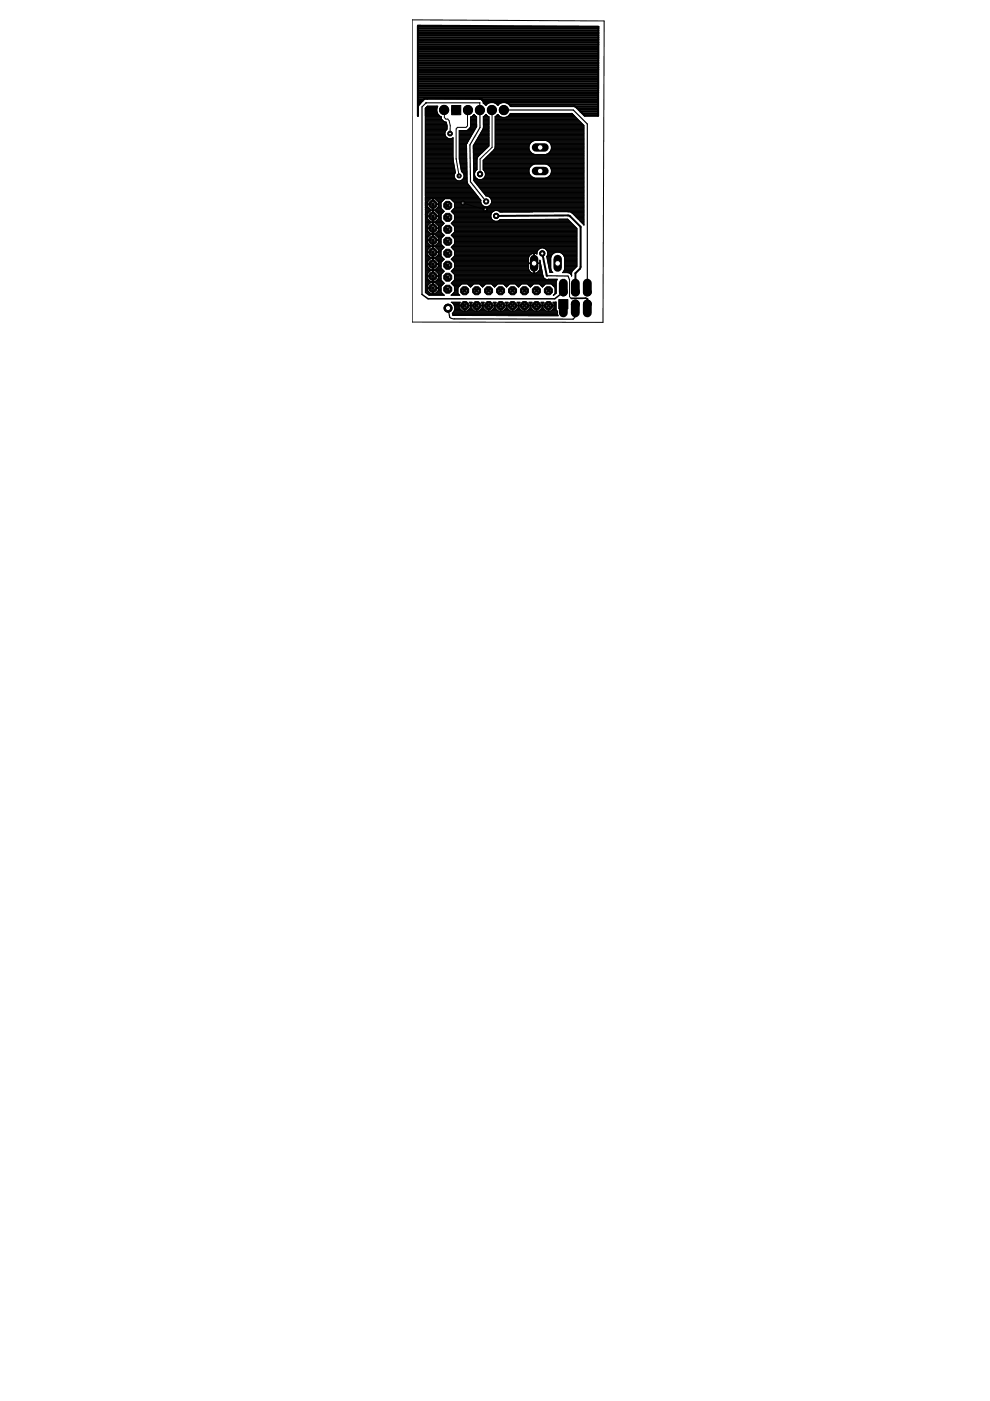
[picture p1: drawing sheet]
<svg xmlns="http://www.w3.org/2000/svg" width="210mm" height="297mm" viewBox="0 0 210 297" stroke-linecap="round" stroke-linejoin="round" font-family="sans-serif">
<g fill="none" stroke="#000" stroke-width=".42">
<path d="M88.6 19.9h38.2M88.6 19.5h38.2M88.6 19.2h38.2M88.6 18.8h38.2M88.6 18.4h38.2M88.6 18.1h38.2M88.6 17.7h38.2M88.6 17.3h38.2M88.6 16.9h38.2M88.6 16.6h38.2M88.6 16.2h38.2M88.6 15.8h38.2"/>
<path d="M88.6 15.4h38.2M88.6 15h38.2M88.6 14.7h38.3M88.6 14.3h38.3M88.6 13.9h38.3M88.6 13.5h38.3M88.6 13.2h38.3M88.6 12.8h38.3M88.6 12.4h38.3M88.6 12.1h38.3M88.6 11.7h38.3M88.6 11.3h38.3"/>
<path d="M88.6 10.9h38.3M88.6 10.6h38.3M88.6 10.2h38.3M88.6 9.8h38.3M88.6 9.4h38.3M88.6 9.1h38.3M88.6 8.7h38.3M88.6 8.3h38.3M88.6 7.9h38.3M88.6 7.6h38.3M88.6 7.2h38.3M88.6 6.8h38.3"/>
<path d="M88.6 6.4h38.3M88.6 6.1h38.3M88.6 5.7h38.3M126.9 5.7l-38.3-.3v19.2M126.9 5.7l-.1 18.9h-2.8l-2-2-.3-.1h-13.4a1.65 1.65 0 0 0-2.7-.3 1.63 1.63 0 0 0-2.6 0 .87 .87 0 0 1-.6-.9l-.3-.3M88.6 24.6h.1M88.6 24.4h.1M88.6 24h.1M88.6 23.7h.1M88.6 23.3h.1M88.6 22.9h.1M88.6 22.5h.1"/>
<path d="M88.6 22.2h.2M88.6 21.8h.6M88.6 21.4h.9M88.6 21h1.3M88.6 20.7h38.2M88.6 20.3h38.2M88.6 22.8v.1M88.8 22.2h.1M88.8 22.2l-.2 .3M89 21.9v.1M89.5 21.4l-.7 .8M90.3 23l.4-.4h1.9a1.53 1.53 0 0 0 .4 2h-2.7z"/>
<path d="M90.3 24h2.3M90.3 23.7h2.2M90.3 23.3h2.2M90.3 24.4h2.6M90.4 22.9h2.1M100.4 24.6h.2zM101.9 21h-11.3a.85 .85 0 0 0-1.1 .4M101.9 21h.1M101.9 21h.2M102.1 21h24.7M102.5 21.4h24.3M102.6 21.7h.1"/>
<path d="M102.6 21.8h1M102.9 24.6l.1-.2 .2 .2zM103 22.2h.1M105 21.8h1.2M105.5 22.2h.1M105.5 24.4l.2 .2h-.3zM107.5 21.8h19.3M108 22.2h18.8M108.1 24.4h13.4M108.3 24.2h12.9l.4 .4h-13.6zM121.9 22.5h4.9M122.3 22.9h4.5"/>
<path d="M122.7 23.3h4.1M123.1 23.7h3.7M123.5 24h3.3M123.8 24.4h3M105.2 45.8l15.2-.1 .5 .2 2.2 2.2v8.5l-.2 .4-.9 .9v4M115 53.7l1 4.8M124.5 63.4v1.1"/>
</g>
<path d="M121.1 63.3l3.1-.1 .3 .2" fill="none" stroke="#000" stroke-width=".36"/>
<path d="M94 23.3h.1M96.7 23.3h.1M106.8 23.3h14.8l2.9 3v35.6M103 42.7l-3.2-4.2-.2-7.8 2.2-3.7-.1-5.2h-11.4l-.8 .9v39.7M116 58.5h4.4l.4 .8M122 64.5l.1 1.7a1.36 1.36 0 0 1-.6 1.5l-25.4-.1-.7-.3-.4-2" fill="none" stroke="#000" stroke-width=".25"/>
<g fill="none" stroke="#000" stroke-width=".21">
<path d="M90.2 25.2h3.4M90.2 23l.4-.5h2.2l-.2 .5v.6M90.2 25.8h4M90.2 25.9h4.4l.2 1.5-.5 .7v.4M90.2 29.2h4.6M90.2 27.7h4.3M90.2 23v39l.8 .6h3.2l-.7-.7v-1.2M90.2 29.3h4.9M90.2 29.1h4.5M90.2 29h4.4M90.2 28.9h4.3M90.2 28.7h4.2"/>
<path d="M90.2 28.6h4.2M90.2 28.5h4.1M90.2 28.4h4.1M90.2 28.3h4.1M90.2 28.2h4.1M90.2 28h4.2M90.2 27.9h4.2M90.2 27.8h4.2M90.2 27.6h4.4M90.2 27.5h4.5M90.2 27.3h4.6M90.2 27.2h4.6"/>
<path d="M90.2 27.1h4.6M90.2 27h4.6M90.2 26.9h4.6M90.2 26.8h4.6M90.2 26.6h4.6M90.2 26.5h4.6M90.2 26.4h4.5M90.2 26.3h4.5M90.2 26.2h4.5M90.2 26h4.5M90.2 25.7h3.8M90.2 25.6h3.7"/>
<path d="M90.2 25.4h3.6M90.2 25.3h3.5M90.2 25.1h3.4M90.2 25h3.4M90.2 24.8h3.4M90.2 24.7h3.4M90.2 24.6h3.1M90.2 24.5h3M90.2 24.4h2.8M90.2 24.3h2.7M90.2 24.2h2.6M90.2 24h2.6"/>
<path d="M90.2 23.9h2.5M90.2 23.8h2.5M90.2 23.7h2.4M90.2 23.6h2.4M90.2 23.4h2.4M90.2 23.3h2.4M90.2 23.2h2.4M90.2 23.1h2.4M90.2 23h2.4M90.2 38.3h8.8M90.2 33.8h5.9M90.2 36h6.2"/>
<path d="M90.2 38.1h6.5M90.2 32.8h5.9M90.2 37.7h6.2M90.2 34.8h6M90.2 40h9.8M90.2 39.9h9.7M90.2 39.8h9.6M90.2 39.6h9.5M90.2 39.5h9.4M90.2 39.4h9.3M90.2 39.3h9.2M90.2 39.2h9.1"/>
<path d="M90.2 39h9M90.2 38.9h8.9M90.2 38.8h8.9M90.2 38.7h8.8M90.2 38.6h8.8M90.2 38.4h8.8M90.2 38.2h6.6M90.2 38h6.3M90.2 37.8h6.3M90.2 37.6h6.2M90.2 37.5h6.1M90.2 37.4h6.1"/>
<path d="M90.2 37.3h6.1M90.2 37.1h6.1M90.2 37h6.1M90.2 36.9h6.2M90.2 36.8h6.2M90.2 36.7h6.3M90.2 36.6h6.3M90.2 36.4h6.3M90.2 36.3h6.3M90.2 36.2h6.3M90.2 36.1h6.3M90.2 35.8h6.2"/>
<path d="M90.2 35.7h6.2M90.2 35.6h6.2M90.2 35.5h6.2M90.2 35.4h6.1M90.2 35.2h6.1M90.2 35.1h6.1M90.2 35h6.1M90.2 34.9h6M90.2 34.7h6M90.2 34.5h6M90.2 34.4h6M90.2 34.3h5.9"/>
<path d="M90.2 34.2h5.9M90.2 34.1h5.9M90.2 34h5.9M90.2 33.7h5.8M90.2 33.6h5.8M90.2 33.5h5.9M90.2 33.4h5.9M90.2 33.3h5.9M90.2 33.1h5.9M90.2 33h5.9M90.2 32.9h5.9M90.2 32.7h5.9"/>
<path d="M90.2 32.5h5.9M90.2 32.4h5.9M90.2 32.3h5.9M90.2 32.2h5.9M90.2 32.1h5.9M90.2 31.9h5.9M90.2 31.8h5.9M90.2 31.7h5.9M90.2 31.6h5.9M90.2 31.5h5.9M90.2 31.3h5.9M90.2 31.2h5.9"/>
<path d="M90.2 31.1h5.9M90.2 31h5.9M90.2 30.9h5.9M90.2 30.8h5.9M90.2 30.6h5.9M90.2 30.5h5.9M90.2 30.4h5.9M90.2 30.3h5.9M90.2 30.2h5.9M90.2 30.1h5.9M90.2 29.9h5.9M90.2 29.8h5.9"/>
<path d="M90.2 29.7h5.9M90.2 29.6h5.9M90.2 29.5h5.9M90.3 22.8h2.4M90.4 22.7h2.3M90.5 22.6h2.3M92.6 23.6l.2 .6M92.8 24.2l.5 .4M93.3 24.6l.3 .1M93.6 24.7a1.05 1.05 0 0 0 .6 1.1M94 23.3l.2 .1v1.5l.3 .4h.5l.2 .3 .3 1-.1 1.7M94.2 25.8l.2 .1"/>
<path d="M94.3 28.5l.5 .7M94.4 25.9h.1M94.8 29.2l.4 .2 .8-.2M95.8 29.3h.3M96 29.2h.1M96 33.5h.1M96.1 29.2a21.8 21.8 0 0 0 .5 7.4l-.3 .5v.4M96.3 37.5l.5 .7 .3 .1M96.7 33.7l.6 3.6M96.7 33.7h.1M97.4 29.2h2.3M97.4 32.8h1.6"/>
<path d="M97.4 33.6h1.6M97.4 33.5h1.6M97.4 33.4h1.6M97.4 33.3h1.6M97.4 33.1h1.6M97.4 33h1.6M97.4 32.9h1.6M97.4 32.7h1.6M97.4 32.5h1.6M97.4 32.4h1.6M97.4 32.3h1.5M97.4 32.2h1.5"/>
<path d="M97.4 32.1h1.5M97.4 31.9h1.5M97.4 31.8h1.5M97.4 31.7h1.5M97.4 31.6h1.5M97.4 31.5h1.5M97.4 31.3h1.5M97.4 31.2h1.5M97.4 31.1h1.5M97.4 31h1.5M97.4 30.9h1.5M97.4 30.8h1.5"/>
<path d="M97.4 30.6h1.5M97.4 30.5h1.5M97.4 30.4h1.6M97.4 30.3h1.7M97.4 30.2h1.7M97.4 30.1h1.8M97.4 29.9h1.9M97.4 29.8h1.9M97.4 29.7h2M97.4 29.6h2.1M97.4 29.5h2.1M97.4 29.3h2.2"/>
<path d="M97.4 29.1h2.4M97.4 29h2.4M97.4 28.9h2.5M97.4 28.7h2.5M97.4 28.6h2.6M97.4 28.5h2.7M97.4 28.4h2.8M97.4 28.3h2.8M97.4 28.2h2.9M97.4 28h3M97.4 27.9h3M97.4 27.8h3.1"/>
<path d="M97.4 33.7v.1M97.4 33.8l.5 2.6M97.4 33.7h1.6M97.4 33.8h1.6M97.4 34h1.6M97.5 34.1h1.5M97.5 34.2h1.5M97.5 34.3h1.5M97.5 34.4h1.5M97.5 34.7h1.5M97.5 34.5h1.5M97.6 34.8h1.4"/>
<path d="M97.6 34.9h1.4M97.6 35h1.4M97.6 35.1h1.4M97.6 35.2h1.4M97.7 35.4h1.3M97.7 35.5h1.3M97.7 35.6h1.3M97.7 35.7h1.3M97.7 35.8h1.3M97.8 36h1.2M97.8 36.1h1.2M97.8 36.2h1.2"/>
<path d="M97.8 36.3h1.2M97.9 38.2h1.1M97.9 36.4l.5 .7v.4M97.9 36.4h1.1M98 38.1h1M98.1 36.6h.9M98.1 38h.9M98.2 36.7h.8M98.2 37.8h.8M98.3 36.8h.7M98.3 37.7h.7M98.3 36.9h.7"/>
<path d="M98.3 37.6h.7M98.4 37h.6M98.4 37.5l-.5 .7-.3 .1M98.4 37.5h.6M98.4 37.4h.6M98.4 37.3h.6M98.4 37.1h.6M98.9 27.7l.8-.6 .1-2.3 .7-.5 .5 .4 .1 2.1-2.2 3.7M98.9 30.5l.1 8.2M99 38.7l.1 .1M99.1 38.8v.1M99.1 38.9h.1"/>
<path d="M99.1 38.9l.1 .1M99.1 27.6h1.5M99.2 23.3l-.1 3.4-.3 .3h-1.8l-.3 .3v6.4M99.2 39l2.7 3.5M99.3 27.5h1.4M99.4 27.3h1.4M99.5 27.2h1.3M99.6 27.1h1.3M99.7 27h1.3M99.8 26.9h1.2M99.8 25.2h1.2M99.8 25.8h1.2"/>
<path d="M99.8 25.9h1.2M99.8 26.8h1.3M99.8 26.6h1.3M99.8 26.5h1.3M99.8 26.4h1.2M99.8 26.3h1.2M99.8 26.2h1.2M99.8 26h1.2M99.8 25.7h1.2M99.8 25.6h1.2M99.8 25.4h1.2M99.8 25.3h1.2"/>
<path d="M99.8 25.1h1.2M99.8 25h1.2M99.8 24.8h1.2M99.9 24.7h1.1M100.1 24.6h.7M100.3 24.5h.4M100.3 30.9l.2 7.4 2.6 3.3a1.12 1.12 0 0 1 1.1 .9M100.3 31h3.3M100.4 32.3h1.9M100.4 32.2h2M100.4 32.1h2.1M100.4 31.9h2.3"/>
<path d="M100.4 31.8h2.4M100.4 31.7h2.5M100.4 31.6h2.6M100.4 31.5h2.7M100.4 31.3h2.9M100.4 31.2h3M100.4 31.1h3.1M100.4 30.9h3.3M100.4 32.8h1.4M100.4 33.6h.7M100.4 33.5h.8M100.4 33.4h.8"/>
<path d="M100.4 33.3h.9M100.4 33.1h1.1M100.4 33h1.2M100.4 32.9h1.3M100.4 32.7h1.5M100.4 32.5h1.6M100.4 32.4h1.8M100.4 24.4h.2M100.4 33.8h.7M100.4 34.8h.7M100.4 34.7h.7M100.4 34.5h.7"/>
<path d="M100.4 34.4h.7M100.4 34.3h.7M100.4 34.2h.7M100.4 34.1h.7M100.4 34h.7M100.4 33.7h.7M100.4 36h.7M100.4 36.1h.6M100.4 35.8h.7M100.4 35.7h.7M100.4 35.6h.7M100.4 35.5h.7"/>
<path d="M100.4 35.4h.7M100.4 35.2h.7M100.4 35.1h.7M100.4 35h.7M100.4 34.9h.7M100.4 37.4h.3M100.4 37.3h.3M100.4 37.1h.2M100.4 37h.2M100.4 36.9h.2M100.4 36.8h.2M100.4 36.7h.2"/>
<path d="M100.4 36.6h.3M100.4 36.4h.3M100.4 36.3h.4M100.4 36.2h.5M100.4 30.8h3.3M100.5 38.1h23.3M100.5 37.7h.5M100.5 38.2h23.3M100.5 38h.8M100.5 37.8h.6M100.5 37.6h.4M100.5 37.5h.3"/>
<path d="M100.5 38.3h23.3M100.5 30.6h3.2M100.6 27.7h-3.2v6M100.6 30.5h3.1M100.6 38.4h23.2M100.6 37.1l.5 .8 .5 .2M100.6 30.4h3.1M100.7 38.6h23.1M100.7 30.3h3M100.8 38.7h23M100.8 30.2h2.9M100.8 30.1h2.9"/>
<path d="M100.9 38.8h22.9M100.9 29.9h2.8M100.9 38.9h22.9M101 29.8h2.7M101 39h22.8M101 29.7h2.7M101.1 36l-.3 .3-.2 .8M101.1 29.6h2.6M101.1 33.8v2.2M101.1 33.6h.1M101.1 33.7v.1M101.1 39.2h22.7"/>
<path d="M101.2 29.5h2.5M101.2 33.3l-.1 .4M101.2 33.3v.1M101.2 39.3h22.6M101.3 29.3h2.4M101.3 29.2h2.4M101.3 33.3h-.1M101.3 39.4h22.5M101.4 29.1h2.3M101.4 33.2h.1M101.4 33.2l-.1 .1M101.4 39.5h22.4"/>
<path d="M101.5 29h2.2M101.5 39.6h22.3M101.5 28.9h2.2M101.6 39.8h22.2M101.6 28.7h2.1M101.7 28.6h2M101.7 39.9h22.1M101.7 28.5h2M101.8 40h22M101.8 28.4h1.9M101.9 28.3h1.8M101.9 28.2h1.8"/>
<path d="M102 28h1.7M102.1 27.9h1.6M102.2 27.8h1.5M102.2 27.7h1.5M102.3 38h21.5M102.3 27.6h1.4M102.3 27.5l-2 3.4M102.4 27.5h1.3M102.4 27.3l-.1 .2M102.4 27.3h1.3M102.4 36h9.8M102.4 34.8h21.4"/>
<path d="M102.4 35.8h9.8M102.4 35.7h9.9M102.4 35.6h9.9M102.4 35.5h10M102.4 35.4h10M102.4 35.2h10.2M102.4 35.1h10.3M102.4 35h10.4M102.4 34.9h10.7M102.4 34.7h21.4M102.4 34.5h21.4M102.4 34.4h21.4"/>
<path d="M102.4 34.3h21.4M102.4 34.2h21.4M102.4 34.1h21.4M102.5 25.2h1.2M102.5 27.2v.1M102.5 25.8h1.2M102.5 25.9h1.2M102.5 27.3h-.1M102.5 37.8h21.3M102.5 27.2h1.2M102.5 26.4h1.2M102.5 26.3h1.2"/>
<path d="M102.5 26.2h1.2M102.5 26h1.2M102.5 25.7h1.2M102.5 25.6h1.2M102.5 25.4h1.2M102.5 25.3h1.2M102.5 25.1h1.2M102.5 25h1.2M102.5 24.8h1.2M102.5 24.7h1.2M102.5 34h21.3M102.5 27.1h1.2"/>
<path d="M102.5 27h1.2M102.5 26.9h1.2M102.5 26.8h1.2M102.5 26.6h1.2M102.5 26.5h1.2M102.5 36.1h9.7M102.6 37.7h21.2M102.6 33.8h21.2M102.6 36.2h9.6M102.7 24.6h.7M102.7 37.6h10.4M102.7 33.7h21.1"/>
<path d="M102.7 36.3l.2 .9M102.7 36.3h9.5M102.8 37.5h10M102.8 24.5h.5M102.8 36.4h9.4M102.8 37.4h9.9M102.8 36.6h9.4M102.8 33.6h21M102.9 37.3h9.7M102.9 36.7h9.3M102.9 24.4h.3M102.9 37.2l-.2 .4-.7 .5"/>
<path d="M102.9 37.1h9.5M102.9 37h9.5M102.9 36.9h9.4M102.9 36.8h9.4M103 33.5h20.8M103 24.3h.1M103 24.3l-.5 .4v2.5M103 24.3l.7 .4M103.1 33.4h20.7M103.2 33.3h20.6M103.3 33.1h20.5M103.5 33h20.3"/>
<path d="M103.6 32.9h20.2M103.7 24.7v6.3l-2.3 2.2M103.7 32.8h20.1M103.8 32.7h9.4M103.9 32.5h9M104.1 32.4h8.6M104.2 32.3h8.4M104.3 23.3v7.9l-2.5 2.5v3.2M104.3 32.2h8.2M104.4 32.1h8M104.5 31.9h7.8M104.7 31.8h7.6"/>
<path d="M104.7 31.8l-2.3 2.2v2l.3 .3M104.7 31.8h.1M104.8 31.7h7.4M104.9 31.6h.1M104.9 31.6l-.2 .2M104.9 31.6h7.3M104.9 31.5h7.3M105 25.2h17.4M105 25.8h18M105 25.9h18.1M105 29.2h18.8M105 27.7h18.8"/>
<path d="M105 31.4l-.1 .2M105 31.4h.1M105 31.1h.1M105 31.3h7.2M105 31.2h7.2M105 31.1h7.2M105 31h7.2M105 30.9h7.2M105 30.8h7.2M105 30.6h7.3M105 30.5h7.4M105 30.4h7.4"/>
<path d="M105 30.3h7.5M105 30.2h7.6M105 30.1h7.8M105 29.9h8M105 29.8h8.3M105 29.7h18.8M105 29.6h18.8M105 29.5h18.8M105 29.3h18.8M105 29.1h18.8M105 29h18.8M105 28.9h18.8"/>
<path d="M105 28.7h18.8M105 28.6h18.8M105 28.5h18.8M105 28.4h18.8M105 28.3h18.8M105 28.2h18.8M105 28h18.8M105 27.9h18.8M105 27.8h18.8M105 27.6h18.8M105 27.5h18.8M105 27.3h18.8"/>
<path d="M105 27.2h18.8M105 27.1h18.8M105 27h18.8M105 26.9h18.8M105 26.8h18.8M105 26.6h18.8M105 26.5h18.7M105 26.4h18.6M105 26.3h18.5M105 26.2h18.4M105 26h18.3M105 25.7h17.9"/>
<path d="M105 25.6h17.8M105 25.4h17.7M105 25.3h17.6M105 25.1h17.3M105 25h17.2M105 24.8h1.4M105 24.7h1.2M105.2 24.6h.7M105.3 24.5h.5M105.4 24.4h.3M105.5 24.3l-.5 .4v6.7M105.5 24.3a1.55 1.55 0 0 0 2.7-.3h13.1l2.5 2.6"/>
<path d="M105.5 24.3h.1M107.2 24.8h14.9M107.5 24.7h14.5M107.7 24.6h14.2M107.8 24.5h13.9M108 24.4h13.6M108.1 24.3h13.4M108.2 24.2h13.2M112.2 36v.6M112.2 36.6l.2 .5 .4 .4M112.4 32.1l.4 .4 .5 .2M112.8 35l-.4 .4-.2 .6"/>
<path d="M112.8 37.5l.5 .2M113.3 34.8l-.5 .2M115.7 34.8l.6 .2M115.8 29.8h8M115.9 32.7h7.9M116 37.6h7.8M116 34.9h7.8M116.1 29.9h7.7M116.2 32.5h7.6M116.3 37.5l-.6 .2M116.3 35l.4 .4 .2 .6M116.3 37.5h7.5"/>
<path d="M116.3 35h7.5M116.3 30.1h7.5M116.4 32.4h7.4M116.4 37.4h7.4M116.4 35.1h7.4M116.4 30.2h7.4M116.5 32.3h7.3M116.5 37.3h7.3M116.5 35.2h7.3M116.6 30.3h7.2M116.6 32.2h7.2M116.6 35.4h7.2"/>
<path d="M116.6 37.1h7.2M116.7 30.4h7.1M116.7 30.4a1.54 1.54 0 0 1-1 2.3M116.7 30.4l-1-.6h-2.4a1.5 1.5 0 0 0-.9 2.3M116.7 37h7.1M116.7 35.5h7.1M116.7 32.1h7.1M116.7 30.5h7.1M116.8 35.6h7M116.8 31.9h7M116.8 36.9h7M116.8 30.6h7"/>
<path d="M116.8 31.8h7M116.8 36.8h7M116.8 35.7h7M116.8 30.8h7M116.9 36.7h6.9M116.9 35.8h6.9M116.9 31.7h6.9M116.9 30.9h6.9M116.9 36h6.9M116.9 36v.6M116.9 36.6l-.2 .5-.4 .4M116.9 36.6h6.9"/>
<path d="M116.9 36.4h6.9M116.9 36.3h6.9M116.9 36.2h6.9M116.9 36.1h6.9M116.9 31.6h6.9M116.9 31.5h6.9M116.9 31.3h6.9M116.9 31.2h6.9M116.9 31.1h6.9M116.9 31h6.9M123.8 26.6v21M90.2 57.8h.6"/>
<path d="M90.2 53.7h.4M90.2 55.9h3.3M90.2 57.9h.5M90.2 59.1h.5M90.2 45.9h3.3M90.2 45.8h3.3M90.2 44.7h3.9M90.2 51h3.3M90.2 50.8h3.3M90.2 49.8h3.9M90.2 54.9h3.9M90.2 59.7h3.7"/>
<path d="M90.2 57.3h3.8M90.2 54.6h3.7M90.2 49.6h3.7M90.2 44.5h3.6M90.2 43.2h3.3M90.2 59.9h1.1M90.2 59.8h3.8M90.2 59.6h1M90.2 59.5h.9M90.2 59.4h.8M90.2 59.2h.6M90.2 59h.4"/>
<path d="M90.2 58.9h.4M90.2 58.8h.4M90.2 58.7h.4M90.2 58.5h1.5M90.2 58.4h.4M90.2 58.3h.4M90.2 58.2h.4M90.2 58.1h.4M90.2 57.7h.8M90.2 57.6h.9M90.2 57.5h1M90.2 57.2h3.7"/>
<path d="M90.2 57.1h1M90.2 57h.9M90.2 56.9h.8M90.2 56.8h.7M90.2 56.6h.6M90.2 56.5h.5M90.2 56.4h.4M90.2 56.3h.4M90.2 56.2h.4M90.2 56h1.5M90.2 55.8h.4M90.2 55.7h.4"/>
<path d="M90.2 55.6h.4M90.2 55.5h.5M90.2 55.4h.6M90.2 55.2h.7M90.2 55.1h.8M90.2 55h.9M90.2 54.8h3.8M90.2 54.5h1M90.2 54.4h.9M90.2 54.3h.8M90.2 54.2h.6M90.2 54h.5"/>
<path d="M90.2 53.9h.4M90.2 53.8h.4M90.2 53.6h.4M90.2 53.4h1.5M90.2 53.3h.4M90.2 53.2h.4M90.2 53.1h.4M90.2 53h.4M90.2 52.9h.5M90.2 52.7h.6M90.2 52.6h.8M90.2 52.5h.9"/>
<path d="M90.2 52.4h1M90.2 52.3h3.8M90.2 52.2h3.7M90.2 52h1M90.2 51.9h.9M90.2 51.8h.8M90.2 51.7h.7M90.2 51.6h.6M90.2 51.4h.5M90.2 51.3h.4M90.2 51.2h.4M90.2 51.1h.4"/>
<path d="M90.2 50.7h.4M90.2 50.6h.4M90.2 50.5h.4M90.2 50.4h.5M90.2 50.2h.6M90.2 50.1h.7M90.2 50h.8M90.2 49.9h.9M90.2 49.7h3.8M90.2 49.4h1M90.2 49.3h.9M90.2 49.2h.8"/>
<path d="M90.2 49.1h.6M90.2 49h.5M90.2 48.9h.4M90.2 48.7h.4M90.2 48.6h.4M90.2 48.5h.4M90.2 48.4h1.5M90.2 48.3h.4M90.2 48.1h.4M90.2 48h.4M90.2 47.9h.4M90.2 47.8h.5"/>
<path d="M90.2 47.7h.7M90.2 47.5h.8M90.2 47.4h.9M90.2 47.3h1M90.2 47.2h3.8M90.2 47.1h3.7M90.2 46.9h1M90.2 46.8h.9M90.2 46.7h.8M90.2 46.6h.7M90.2 46.5h.6M90.2 46.4h.5"/>
<path d="M90.2 46.2h.4M90.2 46.1h.4M90.2 46h.4M90.2 45.7h.4M90.2 45.5h.4M90.2 45.4h.4M90.2 45.3h.5M90.2 45.2h.6M90.2 45.1h.7M90.2 44.9h.8M90.2 44.8h1M90.2 44.6h3.8"/>
<path d="M90.2 44.3h1M90.2 44.2h.9M90.2 44.1h.8M90.2 44h.6M90.2 43.9h.5M90.2 43.8h.4M90.2 43.6h.4M90.2 43.5h.4M90.2 43.4h.4M90.2 43.3h1.5M90.2 43.1h.4M90.2 42.9h.4"/>
<path d="M90.2 42.8h.4M90.2 42.7h.5M90.2 42.6h.7M90.2 42.5h.8M90.2 42.3h.9M90.2 42.2h1M90.2 42.1h11.5M90.2 42h11.4M90.2 41.9h11.3M90.2 41.8h11.2M90.2 41.6h11.1M90.2 41.5h11"/>
<path d="M90.2 41.4h10.9M90.2 41.3h10.8M90.2 41.2h10.7M90.2 41h10.6M90.2 40.9h10.5M90.2 40.8h10.4M90.2 40.7h10.3M90.2 40.6h10.3M90.2 40.4h10.2M90.2 40.3h10.1M90.2 40.2h10M90.2 40.1h9.9"/>
<path d="M90.6 48.9l.7 .7M90.6 42.8l.7-.7h.4v2.4M90.6 59l.7 .7M90.6 47.9l.7-.7h.4v2.4M90.6 53l.7-.7h.4v2.3M90.6 47.9v.4h2.4v-.4l-.7-.7h-.4v2.4M90.6 48.9v-.4h2.4v.4M90.6 53v.4h2.4v-.4M90.6 58.1v.4h2.4v-.4M90.6 59v-.4h2.4v.4M90.6 42.8v.4M90.6 51v.4"/>
<path d="M91.3 44.5l-.7-.7v-.4h2.4v.4l-.7 .7M91.3 54.6l-.7-.6v-.5h2.4v.5l-.7 .6M91.3 44.7l-.7 .7v.4M91.3 49.8l-.7 .6v.4M91.3 54.8l-.7 .7v.4M91.3 57.4l-.7 .7M91.7 44.7v2.3h-.4l-.7-.7v-.4M91.7 57.8h.2M91.7 53.7h.2M91.7 57.9h.2M91.7 59.1h.2M91.7 54.8v2.4h-.4l-.7-.7v-.4h2.4v.4l-.7 .7h-.4v-2.4"/>
<path d="M91.7 49.8v2.3h-.4l-.7-.7M91.7 57.4v2.3M91.7 59.9h.2M91.7 59.6h.2M91.7 59.5h.2M91.7 59.4h.2M91.7 59.2h.2M91.7 59h.2M91.7 58.9h.2M91.7 58.8h.2M91.7 58.7h.2M91.7 58.4h.2"/>
<path d="M91.7 58.3h.2M91.7 58.2h.2M91.7 58.1h.2M91.7 57.7h.2M91.7 57.6h.2M91.7 57.5h.2M91.7 57.1h.2M91.7 57h.2M91.7 56.9h.2M91.7 56.8h.2M91.7 56.6h.2M91.7 56.5h.2"/>
<path d="M91.7 56.4h.2M91.7 56.3h.2M91.7 56.2h.2M91.7 55.8h.2M91.7 55.7h.2M91.7 55.6h.2M91.7 55.5h.2M91.7 55.4h.2M91.7 55.2h.2M91.7 55.1h.2M91.7 55h.2M91.7 54.5h.2"/>
<path d="M91.7 54.4h.2M91.7 54.3h.2M91.7 54.2h.2M91.7 54h.2M91.7 53.9h.2M91.7 53.8h.2M91.7 53.6h.2M91.7 53.3h.2M91.7 53.2h.2M91.7 53.1h.2M91.7 53h.2M91.7 52.9h.2"/>
<path d="M91.7 52.7h.2M91.7 52.6h.2M91.7 52.5h.2M91.7 52.4h.2M91.7 52h.2M91.7 51.9h.2M91.7 51.8h.2M91.7 51.7h.2M91.7 51.6h.2M91.7 51.4h.2M91.7 51.3h.2M91.7 51.2h.2"/>
<path d="M91.7 51.1h.2M91.7 50.7h.2M91.7 50.6h.2M91.7 50.5h.2M91.7 50.4h.2M91.7 50.2h.2M91.7 50.1h.2M91.7 50h.2M91.7 49.9h.2M91.7 49.4h.2M91.7 49.3h.2M91.7 49.2h.2"/>
<path d="M91.7 49.1h.2M91.7 49h.2M91.7 48.9h.2M91.7 48.7h.2M91.7 48.6h.2M91.7 48.5h.2M91.7 48.3h.2M91.7 48.1h.2M91.7 48h.2M91.7 47.9h.2M91.7 47.8h.2M91.7 47.7h.2"/>
<path d="M91.7 47.5h.2M91.7 47.4h.2M91.7 47.3h.2M91.7 46.9h.2M91.7 46.8h.2M91.7 46.7h.2M91.7 46.6h.2M91.7 46.5h.2M91.7 46.4h.2M91.7 46.2h.2M91.7 46.1h.2M91.7 46h.2"/>
<path d="M91.7 45.7h.2M91.7 45.5h.2M91.7 45.4h.2M91.7 45.3h.2M91.7 45.2h.2M91.7 45.1h.2M91.7 44.9h.2M91.7 44.8h.2M91.7 44.3h.2M91.7 44.2h.2M91.7 44.1h.2M91.7 44h.2"/>
<path d="M91.7 43.9h.2M91.7 43.8h.2M91.7 43.6h.2M91.7 43.5h.2M91.7 43.4h.2M91.7 43.1h.2M91.7 42.9h.2M91.7 42.8h.2M91.7 42.7h.2M91.7 42.6h.2M91.7 42.5h.2M91.7 42.3h.2"/>
<path d="M91.7 42.2h.2M91.9 44.7v2.3h.4l.7-.7v-.4M91.9 49.8v2.3h.4l.7-.7v-.4M91.9 57.4v2.3M91.9 58.5h1.6M91.9 56h1.6M91.9 53.4h1.6M91.9 48.4h1.6M91.9 43.3h1.6M92.3 44.7l.7 .7v.4M92.3 49.8l.7 .6v.4M92.3 54.8l.7 .7v.4"/>
<path d="M92.3 57.4l.7 .7M92.3 59.9h1.8M92.3 57.1h1.5M92.3 52h1.5M92.3 46.9h1.5M92.4 47.3h1.7M92.4 42.2h1.8M92.4 59.6h1.3M92.4 57.5h1.7M92.4 52.4h1.7M92.4 54.5h1.3M92.4 49.4h1.3"/>
<path d="M92.4 44.3h1.3M92.4 49.9h1.8M92.4 44.8h1.8M92.4 57h1.3M92.4 55h1.8M92.4 51.9h1.3M92.5 46.8h1.2M92.5 57.6h1.6M92.5 52.5h1.6M92.5 47.4h1.6M92.5 42.3h1.6M92.5 59.5h1.1"/>
<path d="M92.5 54.4h1.1M92.5 49.3h1.1M92.5 44.2h1.1M92.5 55.1h1.5M92.5 50h1.5M92.5 44.9h1.6M92.6 56.9h1M92.6 51.8h1M92.6 46.7h1M92.6 42.5h1.4M92.6 57.7h1.4M92.6 52.6h1.4"/>
<path d="M92.6 47.5h1.4M92.6 59.4h.9M92.6 54.3h.9M92.6 49.2h.9M92.6 44.1h.9M92.6 45.1h1.3M92.7 56.8h.8M92.7 55.2h1.2M92.7 50.1h1.2M92.7 51.7h.8M92.7 46.6h.8M92.7 52.7h1.2"/>
<path d="M92.7 47.7h1.2M92.7 42.6h1.2M92.7 57.8h1.2M92.7 59.2h.8M92.7 54.2h.8M92.7 49.1h.8M92.8 44h.7M92.8 55.4h1M92.8 50.2h1M92.8 45.2h1M92.8 56.6h.7M92.8 51.6h.7"/>
<path d="M92.8 46.5h.7M92.8 57.9h.9M92.8 52.9h.9M92.8 47.8h1M92.8 42.7h1M92.9 59.1h.6M92.9 54h.6M92.9 49h.6M92.9 43.9h.6M92.9 55.5h.8M92.9 50.4h.8M92.9 45.3h.8"/>
<path d="M92.9 56.5h.6M92.9 51.4h.6M92.9 46.4h.6M92.9 47.9h.7M92.9 42.8h.7M93 53.7h.5M93 43.2v-.4l-.7-.7h-.4v2.4M93 53l-.7-.7h-.4v2.3M93 59l-.7 .7M93 48.9l-.7 .7M93 59h.5M93 58.9h.5"/>
<path d="M93 58.8h.5M93 58.7h.5M93 58.4h.5M93 58.3h.5M93 58.2h.5M93 58.1h.6M93 56.4h.5M93 56.3h.5M93 56.2h.5M93 55.8h.5M93 55.7h.5M93 55.6h.6"/>
<path d="M93 53.9h.5M93 53.8h.5M93 53.6h.5M93 53.3h.5M93 53.2h.5M93 53.1h.5M93 53h.6M93 51.3h.5M93 51.2h.5M93 51.1h.5M93 50.7h.5M93 50.6h.5"/>
<path d="M93 50.5h.6M93 48.9h.5M93 48.7h.5M93 48.6h.5M93 48.5h.5M93 48.3h.5M93 48.1h.5M93 48h.5M93 46.2h.5M93 46.1h.5M93 46h.5M93 45.7h.5"/>
<path d="M93 45.5h.5M93 45.4h.6M93 43.8h.5M93 43.6h.5M93 43.5h.5M93 43.4h.5M93 43.1h.5M93 42.9h.5M93.5 48l.7-.7-.7-.6v-1.2l.7-.7-.7-.7v-1.2l.8-.8h1.2l.9 .8v1.2l-.7 .7 .7 .7v1.2l-.7 .6 .7 .7v1.2M93.5 48v1.2M93.5 49.2l.7 .7-.7 .7v1.2l.7 .6-.7 .7M93.5 53.1v1.2"/>
<path d="M93.5 58.2v1.2M93.5 54.3l.7 .7M93.5 59.4l.7 .6M94.2 55l-.7 .6v1.2l.7 .7-.7 .7M95.6 42.2h6.2M95.7 55l.7 .6v1.2l-.7 .7 .7 .7v1.2M95.7 55h16.3M95.7 49.9h26.6M95.7 44.8h8.8M95.7 57.5h16.6M95.7 52.4h26.6M95.7 47.3h25.5"/>
<path d="M95.7 57.6h16.7M95.7 52.5h26.6M95.7 47.4h25.6M95.7 42.3h6.2M95.8 49.8h26.5M95.8 54.9h16.2M95.8 59.9h22.1M95.8 44.7h9M95.8 55.1h16.2M95.8 50h26.5M95.8 44.9h8.6M95.8 57.3h16.4"/>
<path d="M95.8 52.3h26.5M95.8 47.2h25.3M95.8 47.5h25.7M95.8 42.5h6.1M95.9 57.7h16.6M95.9 52.6h18.8M95.9 59.8h22M95.9 54.8h16.1M95.9 49.7h26.4M95.9 44.6h27.9M95.9 50.1h26.4M95.9 45.1h8.4"/>
<path d="M95.9 55.2h16.1M95.9 57.2h16.2M95.9 52.2h26.4M95.9 47.1h25.1M96 57.8h16.7M96 52.7h18.4M96 47.7h25.6M96 42.6h5.9M96 59.7h21.9M96 54.6h16.1M96 49.6h26.3M96 44.5h27.8"/>
<path d="M96 55.4h16M96 50.2h26.3M96 45.2h8.2M96.1 57.1h16M96.1 52h26.2M96.1 46.9h24.8M96.1 42.7h5.8M96.1 57.9h17M96.1 52.9h18.1M96.1 47.8h25.6M96.1 59.6h21.9M96.1 54.5h16"/>
<path d="M96.1 49.4h26.2M96.1 44.3h27.7M96.1 45.3h8.1M96.2 55.5h15.8M96.2 50.4h26.1M96.2 57h15.9M96.2 51.9h26.1M96.2 46.8h8.6M96.2 53h17.9M96.2 47.9h25.6M96.2 42.8h5.7M96.2 59.5h21.8"/>
<path d="M96.2 58.1h18.8M96.2 54.4h15.9M96.2 49.3h26.1M96.2 44.2h27.6M96.3 55.6h15.7M96.3 50.5h26M96.3 45.4h7.8M96.3 56.9h15.7M96.3 51.8h26M96.3 46.7h8.2M96.3 58.2h18.8M96.3 53.1h17.7"/>
<path d="M96.3 48h25.6M96.3 42.9h5.6M96.4 53.7h17.5M96.4 55.9h18.2M96.4 59.1h19.1M96.4 49.2l-.7 .7 .7 .7v1.2l-.7 .6 .7 .7v1.2M96.4 59.4l-.7 .6M96.4 54.3l-.7 .7M96.4 45.9h7.7M96.4 45.8h7.7M96.4 51h25.9M96.4 50.8h25.9"/>
<path d="M96.4 43.2h5.6M96.4 59.4h21.7M96.4 59.2h19.5M96.4 59h19M96.4 58.9h18.9M96.4 58.8h18.8M96.4 58.7h18.8M96.4 58.5h18.7M96.4 58.4h18.7M96.4 58.3h18.7M96.4 56.8h15.6M96.4 56.6h15.6"/>
<path d="M96.4 56.5h15.6M96.4 56.4h15.6M96.4 56.3h15.6M96.4 56.2h15.6M96.4 56h15.6M96.4 55.8h16.8M96.4 55.7h15.6M96.4 54.3h15.8M96.4 54.2h15.9M96.4 54h16M96.4 53.9h16.2M96.4 53.8h16.4"/>
<path d="M96.4 53.6h17.5M96.4 53.4h17.5M96.4 53.3h17.5M96.4 53.2h17.6M96.4 51.7h25.9M96.4 51.6h25.9M96.4 51.4h25.9M96.4 51.3h25.9M96.4 51.2h25.9M96.4 51.1h25.9M96.4 50.7h25.9M96.4 50.6h25.9"/>
<path d="M96.4 49.2h25.9M96.4 49.1h25.9M96.4 49h25.9M96.4 48.9h25.9M96.4 48.7h25.9M96.4 48.6h25.9M96.4 48.5h25.9M96.4 48.4h25.9M96.4 48.3h25.8M96.4 48.1h25.6M96.4 46.6h8M96.4 46.5h7.9"/>
<path d="M96.4 46.4h7.8M96.4 46.2h7.8M96.4 46.1h7.7M96.4 46h7.7M96.4 45.7h7.7M96.4 45.5h7.7M96.4 44.1h27.4M96.4 44h27.4M96.4 43.9h27.4M96.4 43.8h6.3M96.4 43.6h6M96.4 43.5h5.9"/>
<path d="M96.4 43.4h5.8M96.4 43.3h5.7M96.4 43.1h5.6M98.1 43.1l4.8 1.3M101.9 40.1h21.9M101.9 42.5v.4M101.9 42.9a1.17 1.17 0 0 0 1.2 1 1.17 1.17 0 0 0 1.1-1M102 40.2h21.8M102.1 40.3h21.7M102.2 40.4h21.6M102.3 40.6h21.5M102.4 40.7h21.4"/>
<path d="M102.4 40.8h21.4M102.6 40.9h21.2M102.6 41h21.2M102.7 41.2h21.1M102.8 41.3h21M102.9 44.4h.1M102.9 41.4h20.9M103 41.5h20.8M103.4 41.6h20.4M103.5 43.8h20.3M103.7 41.8h20.1M103.8 43.6h20"/>
<path d="M103.8 41.9h20M103.9 43.5h19.9M104 42h19.8M104 43.4h19.8M104.1 42.1h19.7M104.1 45.6v.4M104.1 46a1.15 1.15 0 0 0 1.8 .7M104.1 43.3h19.7M104.1 43.2h19.7M104.1 42.2h19.7M104.2 43.1h19.6M104.2 42.3h19.6"/>
<path d="M104.2 42.5h19.6M104.2 42.5v.4M104.2 42.9h19.6M104.2 42.8h19.6M104.2 42.7h19.6M104.2 42.6h19.6M104.6 44.8a1.13 1.13 0 0 1 1.4 .2l14.7-.1 .5 .2M104.6 44.8h.1M104.6 44.8l-.5 .8M105.6 44.7h18.2M105.6 46.8h15.1M105.9 46.7v.1"/>
<path d="M105.9 44.8h17.9M105.9 46.7h14.7M106 46.6h14.5M106 44.9h6.9M112 54.8v1h2.5v-.6l.6 3.3M112 55.9v.9a1.19 1.19 0 0 0 1.2 1.2M112.1 54.7l-.1 .1M112.2 54.3l-.1 .4M112.6 53.9l-.4 .4M112.8 53.8l.4-.1v4.3M112.8 53.8l-.2 .1M113.2 58h.1"/>
<path d="M113.2 57.8h.1M113.2 54.9h.1M113.2 57.3h.1M113.2 54.6h.1M113.2 57.7h.1M113.2 57.6h.1M113.2 57.5h.1M113.2 57.2h.1M113.2 57.1h.1M113.2 57h.1M113.2 56.9h.1M113.2 56.8h.1"/>
<path d="M113.2 56.6h.1M113.2 56.5h.1M113.2 56.4h.1M113.2 56.3h.1M113.2 56.2h.1M113.2 56h.1M113.2 55.7h.1M113.2 55.6h.1M113.2 55.5h.1M113.2 55.4h.1M113.2 55.2h.1M113.2 55.1h.1"/>
<path d="M113.2 55h.1M113.2 54.8h.1M113.2 54.5h.1M113.2 54.4h.1M113.2 54.3h.1M113.2 54.2h.1M113.2 54h.1M113.2 53.9h.1M113.2 53.8h.1M113.3 55.8h1.3M113.4 57.9h1.6M113.7 53.8h.2"/>
<path d="M113.8 57.8h1.2M114 57.7h1M114 53.1l-.1 .8-.6-.2v4.3M114 53.1a1.14 1.14 0 0 1 2 0M114.1 57.6h.9M114.2 57.5h.7M114.3 57.4l-.4 .4-.6 .2M114.3 57.3h.6M114.4 57.2h.5M114.4 57.1h.5M114.4 57h.4M114.5 55.9l-.1 1.1-.1 .4"/>
<path d="M114.5 56.9h.3M114.5 56.8h.3M114.5 56.6h.3M114.5 56.5h.2M114.5 56.4h.2M114.5 56.3h.2M114.5 56.2h.2M114.5 56h.1M114.5 55.7h.1M114.5 55.6h.1M114.5 55.5h.1M114.5 55.4h.1"/>
<path d="M114.5 55.2h.1M115.1 58.5l.1 .3M115.2 58.8l.1 .1M115.3 58.9l.1 .1M115.3 52.6h7M115.4 59v.1M115.4 59.1h.1M115.4 59.1l.3 .1M115.6 52.7h6.7M115.7 52.9h6.6M115.7 59.2h.1M115.7 59.2h2.5l-.3 .5"/>
<path d="M115.8 53h6.5M115.9 54.4l.7 3.4h.6l-.4-.8v-2.3M115.9 54.4h1M116 53.1a1.17 1.17 0 0 1-.1 1.3M116 54.5h.8M116 53.1h6.3M116 54.6h.8M116 54.8h.8M116 54.3h.9M116 53.2h6.3M116 54.9h.8M116 55h.8"/>
<path d="M116 54.2h1M116.1 55.1h.7M116.1 53.3h6.2M116.1 55.2h.7M116.1 54h1M116.1 55.4h.7M116.1 53.4h6.2M116.1 53.5h.1M116.1 53.7h1.3M116.1 59.2h2M116.1 53.9h1.1M116.1 53.8h1.2"/>
<path d="M116.1 53.6h1.6M116.1 55.5h.7M116.2 55.6h.6M116.2 55.7h.6M116.2 55.8h.6M116.2 55.9h.6M116.2 56h.6M116.3 56.2h.5M116.3 56.3h.5M116.3 56.4h.5M116.3 56.5h.5M116.4 56.6h.4"/>
<path d="M116.4 56.8h.4M116.4 56.9h.4M116.4 57h.4M116.5 57.1h.3M116.5 57.2h.4M116.5 57.3h.4M116.5 57.5h.4M116.5 57.6h.5M116.6 57.7h.5M117.4 53.7l.5-.2h.6l.6 .2M117.4 53.7l-.4 .4-.2 .6M117.9 59.7v2.5l-.5 .4 .3-.4v-1.2l-.8-.8h-1.2l-.7 .7-.7-.7h-1.1l-.7 .7-.7-.7h-1.2l-.7 .7-.7-.7h-1.1l-.7 .7-.7-.7h-1.2l-.6 .7-.7-.7h-1.2l-.7 .7-.7-.7h-1.1l-.7 .7-.7-.7h-1.2l-.8 .8v1.2l.4 .4h-1.9l.8-.7v-1.2"/>
<path d="M118.5 46.5h1.9M118.8 53.6h3.5M119.1 53.7l.6 1M119.1 53.7h3.2M119.2 53.8h3.1M119.3 53.9h3M119.4 57.7h1.8M119.4 54h2.9M119.5 57.6h1.8M119.5 57.5h1.8M119.5 54.2h2.8M119.6 54.3h2.7"/>
<path d="M119.6 57.3h1.9M119.6 54.4h2.7M119.6 57.2h2M119.7 57.1h2M119.7 54.5h2.6M119.7 54.7v2.3l-.4 .8h1.3M119.7 55.9h2.6M119.7 54.9h2.6M119.7 54.6h2.6M119.7 57h2.1M119.7 56.9h2.2M119.7 56.8h2.3"/>
<path d="M119.7 56.6h2.5M119.7 56.5h2.6M119.7 56.4h2.6M119.7 56.3h2.6M119.7 56.2h2.6M119.7 56h2.6M119.7 55.8h2.6M119.7 55.7h2.6M119.7 55.6h2.6M119.7 55.5h2.6M119.7 55.4h2.6M119.7 55.2h2.6"/>
<path d="M119.7 55.1h2.6M119.7 55h2.6M119.7 54.8h2.6M120.3 57.8h.1M120.4 46.5l-14.4 .1-.1 .1M120.4 46.5l1.9 1.9v8.1a1.88 1.88 0 0 0-1.1 2M120.6 44.9h.1M120.6 57.8h.1M120.6 57.8l.3 .1M120.6 57.8h.6M120.8 59.3v3.6l.3 .4M120.8 44.9h3"/>
<path d="M120.9 57.9l.2 .3M120.9 57.9h.3M121 58.1h.2M121.1 58.1l.1 .4M121.1 58.1h.1M121.1 58.2h.1M121.1 58.3h.1M121.1 45.1h2.7M121.2 58.4h.1M121.2 58.5h.1M121.2 45.1l.1 .1M121.2 45.1h.1"/>
<path d="M121.3 45.2h2.5M121.3 45.2l2.2 2.2M121.3 45.2h.1M121.4 45.3h2.4M121.5 45.4h2.3M121.7 45.5h2.1M121.8 45.7h2M121.9 45.8h1.9M122 45.9h1.8M122.1 46h1.7M122.3 46.1h1.5M122.4 46.2h1.4"/>
<path d="M122.5 46.4h1.3M122.6 46.5h1.2M122.7 46.6h1.1M122.9 46.7h.9M123 46.8h.8M123.1 46.9h.7M123.2 47.1h.6M123.3 47.2h.5M123.4 47.3h.4M123.5 47.4l.3 .2M123.5 47.4h.3M123.7 47.5h.1"/>
<path d="M123.8 47.7h.1M90.2 61h3.3M90.2 62h.8M90.2 61.8h.7M90.2 61.7h.6M90.2 61.6h.5M90.2 61.5h.4M90.2 61.4h.4M90.2 61.3h.4M90.2 61.1h1.5M90.2 60.9h.4M90.2 60.8h.4"/>
<path d="M90.2 60.7h.4M90.2 60.5h.5M90.2 60.4h.6M90.2 60.3h.7M90.2 60.2h.8M90.2 60.1h.9M90.3 62.1h.8M90.4 62.2h.8M90.6 62.3h3.3M90.6 61v-.4l.7-.7h.4v2.4h-.4l-.7-.7v-.4h2.4v.4l-.7 .7h-.4v-2.4h.4l.7 .7v.4M90.7 62.4h3.3M90.9 62.5h3.2"/>
<path d="M91.7 62.2h.2M91.7 62.1h.2M91.7 62h.2M91.7 61.8h.2M91.7 61.7h.2M91.7 61.6h.2M91.7 61.5h.2M91.7 61.4h.2M91.7 61.3h.2M91.7 60.9h.2M91.7 60.8h.2M91.7 60.7h.2"/>
<path d="M91.7 60.5h.2M91.7 60.4h.2M91.7 60.3h.2M91.7 60.2h.2M91.7 60.1h.2M91.9 61.1h1.6M92.3 62.2h1.5M92.4 62.1h1.3M92.4 60.1h1.8M92.5 60.2h1.5M92.6 62h1M92.7 61.8h.8"/>
<path d="M92.7 60.3h1.2M92.8 60.4h1M92.8 61.7h.7M92.9 61.6h.6M92.9 60.5h.8M93 61.5h.5M93 61.4h.5M93 61.3h.5M93 60.9h.5M93 60.8h.5M93 60.7h.6M94.2 60l-.7 .7"/>
<path d="M95.7 60l.7 .7M95.7 62.5h1.7M95.7 60.1h22.2M95.8 60.2h22.1M95.8 62.4h1.5M95.9 64.2h1.6M95.9 66.4h22.3M95.9 62.3h1.3M95.9 60.3h1.9M95.9 66.6h22.3M96 66.7h22.2M96 66.8h22.3"/>
<path d="M96 66.3h22.2M96 64.3h1.4M96 60.4h1.7M96.1 62.2h1M96.1 66.2h22.1M96.1 64.4h1.3M96.2 60.5h1.4M96.2 62.1h.9M96.2 66.1h22M96.2 64.6h1.2M96.2 66.9h.1M96.2 64.7h1.2"/>
<path d="M96.3 66h21.9M96.3 60.7h1.2M96.3 62h.8M96.3 65.8h1.7M96.3 64.8h2.1M96.4 61h.7M96.4 65.7h1.4M96.4 64.9h1M96.4 61.8h.7M96.4 61.7h.7M96.4 61.6h.7M96.4 61.5h.7"/>
<path d="M96.4 61.4h.7M96.4 61.3h.7M96.4 61.1h.7M96.4 60.9h.8M96.4 60.8h.9M96.4 65h1M96.4 65v.6M96.4 65v.1M96.4 65l-.2-.5-.5-.4h1.9l-.2 .2v.4h1v1.3h-.4l-.6-.7M96.4 65.6l-.5 .8 .1 .4 22.3 .2M96.4 65.6h1.3M96.4 65.5h1.2"/>
<path d="M96.4 65.4h1.1M96.4 65.3h1M96.4 65.2h1M97.4 65.3v-.4h2.3v.4M98.4 65.8h.2M98.4 65.7h.2M98.4 65.6h.2M98.4 65.5h.2M98.4 65.4h.2M98.4 65.3h.2M98.4 65.2h.2M98.4 65h.2"/>
<path d="M98.4 64.9h.2M98.6 64.8h2.4M99.1 65.8h1.4M99.2 60.3h1.2M99.2 65.7h1.2M99.3 60.4h.9M99.3 65.6h.9M99.4 60.5h.7M99.5 65.5h.6M99.5 60.7h.5M99.6 65.4h.4M99.6 64.2h.4"/>
<path d="M99.7 60.8h.2M99.7 65.3l-.7 .7h-.4v-1.3h1.1v-.4l-.2-.2h.6l-.2 .2v.4h1.1v1.3h-.4l-.7-.7M99.7 65.3h.2M99.7 65.2h.2M99.7 65h.2M99.7 64.9h.2M99.7 64.7h.2M99.7 64.6h.2M99.7 64.4h.2M99.7 64.3h.2M99.9 65.3v-.4h2.3v.4M101 65.8h.1"/>
<path d="M101 65.7h.1M101 65.6h.1M101 65.5h.1M101 65.4h.1M101 65.3h.1M101 65.2h.1M101 65h.1M101 64.9h.1M101.1 64.8h2.4M101.6 65.8h1.4M101.7 60.3h1.2M101.8 65.7h1.1"/>
<path d="M101.9 60.4h.9M101.9 65.6h.9M102 60.5h.7M102 65.5h.7M102.1 60.7h.5M102.1 65.4h.5M102.1 64.2h.4M102.2 60.8h.2M102.2 65.3l-.6 .7h-.5v-1.3h1.1v-.4l-.2-.2h.7l-.3 .2v.4h1.1v1.3h-.4l-.7-.7M102.2 65.3h.2M102.2 65.2h.2M102.2 65h.2"/>
<path d="M102.2 64.9h.2M102.2 64.7h.2M102.2 64.6h.2M102.2 64.4h.2M102.2 64.3h.2M102.4 65.3v-.4h2.4v.4M103.5 65.8h.2M103.5 65.7h.2M103.5 65.6h.2M103.5 65.5h.2M103.5 65.4h.2M103.5 65.3h.2"/>
<path d="M103.5 65.2h.2M103.5 65h.2M103.5 64.9h.2M103.7 64.8h2.4M104.2 65.8h1.4M104.3 60.3h1.1M104.3 65.7h1.2M104.4 60.4h.9M104.4 65.6h.9M104.5 60.5h.7M104.5 65.5h.7M104.6 60.7h.5"/>
<path d="M104.6 65.4h.5M104.7 64.2h.4M104.8 60.8h.2M104.8 65.3l-.7 .7h-.4v-1.3h1.1v-.4l-.3-.2h.7l-.2 .2v.4h1.1v1.3h-.4l-.7-.7M104.8 65.3h.2M104.8 65.2h.2M104.8 65h.2M104.8 64.9h.2M104.8 64.7h.2M104.8 64.6h.2M104.8 64.4h.2M104.8 64.3h.2"/>
<path d="M105 65.3v-.4h2.3v.4M106.1 65.8h.1M106.1 65.7h.1M106.1 65.6h.1M106.1 65.5h.1M106.1 65.4h.1M106.1 65.3h.1M106.1 65.2h.1M106.1 65h.1M106.1 64.9h.1M106.2 64.8h2.4M106.7 65.8h1.4"/>
<path d="M106.8 60.3h1.2M106.8 65.7h1.2M106.9 60.4h1M107 65.6h.9M107 60.5h.7M107.1 65.5h.7M107.2 60.7h.4M107.2 65.4h.4M107.2 64.2h.4M107.3 60.8h.2M107.3 65.3l-.7 .7h-.4v-1.3h1.1v-.4l-.2-.2h.6l-.2 .2v.4h1.1v1.3h-.4l-.7-.7M107.3 65.3h.2"/>
<path d="M107.3 65.2h.2M107.3 65h.2M107.3 64.9h.2M107.3 64.7h.2M107.3 64.6h.2M107.3 64.4h.2M107.3 64.3h.2M107.5 65.3v-.4h2.4v.4M107.7 66.9h10.6M108.6 65.8h.2M108.6 65.7h.2M108.6 65.6h.2"/>
<path d="M108.6 65.5h.2M108.6 65.4h.2M108.6 65.3h.2M108.6 65.2h.2M108.6 65h.2M108.6 64.9h.2M108.8 64.8h2.3M109.3 65.8h1.3M109.3 60.3h1.2M109.4 65.7h1.1M109.5 60.4h.9M109.5 65.6h.9"/>
<path d="M109.6 60.5h.7M109.6 65.5h.7M109.7 60.7h.5M109.7 65.4h.5M109.7 64.2h.5M109.8 60.8h.2M109.9 65.3l-.7 .7h-.4v-1.3h1.1v-.4l-.3-.2h.7l-.3 .2v.4h1.1v1.3h-.4l-.7-.7M109.9 65.3h.1M109.9 65.2h.1M109.9 65h.1M109.9 64.9h.1M109.9 64.7h.1"/>
<path d="M109.9 64.6h.1M109.9 64.4h.1M109.9 64.3h.1M110 65.3v-.4h2.4v.4M111.1 65.8h.2M111.1 65.7h.2M111.1 65.6h.2M111.1 65.5h.2M111.1 65.4h.2M111.1 65.3h.2M111.1 65.2h.2M111.1 65h.2"/>
<path d="M111.1 64.9h.2M111.3 64.8h2.4M111.8 65.8h1.4M111.9 60.3h1.2M111.9 65.7h1.2M112 60.4h.9M112 65.6h.9M112.1 60.5h.7M112.1 65.5h.7M112.2 60.7h.5M112.3 65.4h.4M112.3 64.2h.4"/>
<path d="M112.4 60.8h.2M112.4 65.3l-.7 .7h-.4v-1.3h1.1v-.4l-.2-.2h.6l-.2 .2v.4h1.1v1.3h-.4l-.7-.7M112.4 65.3h.2M112.4 65.2h.2M112.4 65h.2M112.4 64.9h.2M112.4 64.7h.2M112.4 64.6h.2M112.4 64.4h.2M112.4 64.3h.2M112.6 65.3v-.4h2.3v.4M113.7 65.8h.1"/>
<path d="M113.7 65.7h.1M113.7 65.6h.1M113.7 65.5h.1M113.7 65.4h.1M113.7 65.3h.1M113.7 65.2h.1M113.7 65h.1M113.7 64.9h.1M113.8 64.8h2.4M114.3 65.8h1.4M114.4 60.3h1.2M114.4 65.7h1.2"/>
<path d="M114.5 60.4h1M114.6 65.6h.9M114.7 60.5h.7M114.7 65.5h.7M114.8 60.7h.4M114.8 65.4h.5M114.8 64.2h.4M114.9 60.8h.2M114.9 65.3l-.7 .7h-.4v-1.3h1.1v-.4l-.2-.2h.6l-.2 .2v.4h1.1v1.3h-.4l-.7-.7M114.9 65.3h.2M114.9 65.2h.2M114.9 65h.2"/>
<path d="M114.9 64.9h.2M114.9 64.7h.2M114.9 64.6h.2M114.9 64.4h.2M114.9 64.3h.2M115.1 65.3v-.4h2.4v.4M116.2 65.8h.2M116.2 65.7h.2M116.2 65.6h.2M116.2 65.5h.2M116.2 65.4h.2M116.2 65.3h.2"/>
<path d="M116.2 65.2h.2M116.2 65h.2M116.2 64.9h.2M116.4 64.8h1.5M116.9 65.8h1.2M117 60.3h.9M117 65.7h.9M117.1 60.4h.8M117.1 65.6h.8M117.2 60.5h.7M117.2 65.5h.7M117.3 60.7h.6"/>
<path d="M117.3 65.4h.6M117.4 64.2h.5M117.4 62.5h.1M117.4 60.8h.5M117.5 65.3h.4M117.5 65.2h.4M117.5 65h.4M117.5 64.9h.4M117.5 64.7h.4M117.5 64.6h.4M117.5 64.4h.4M117.5 64.3h.4"/>
<path d="M117.5 62.4h.1M117.6 60.9h.3M117.6 62.3h.2M117.7 61h.2M117.7 62.2h.2M117.7 62.1h.2M117.7 62h.2M117.7 61.8h.2M117.7 61.7h.2M117.7 61.6h.2M117.7 61.5h.2M117.7 61.4h.2"/>
<path d="M117.7 61.3h.2M117.7 61.1h.2M117.8 64.1l.1-.1v1.7l.3 .3v.4M117.9 64.1h-.7l.3 .2v.4h-1.1v1.3h.4l.7-.7M118.2 66.4l.1 .6"/>
</g>
<path d="M90.3 21.8h.1M119.4 61.9l-1.8 1.5h-26.8l-1.3-1" fill="none" stroke="#000" stroke-width=".32"/>
<circle cx="91.8" cy="61.1" r=".92" fill="#000" stroke="#000" stroke-width=".21"/>
<circle cx="91.8" cy="61.1" r=".51" fill="#fff" stroke="#000" stroke-width=".21"/>
<circle cx="91.8" cy="58.5" r=".92" fill="#000" stroke="#000" stroke-width=".21"/>
<circle cx="91.8" cy="58.5" r=".51" fill="#fff" stroke="#000" stroke-width=".21"/>
<circle cx="91.8" cy="56" r=".92" fill="#000" stroke="#000" stroke-width=".21"/>
<circle cx="91.8" cy="56" r=".51" fill="#fff" stroke="#000" stroke-width=".21"/>
<circle cx="91.8" cy="53.5" r=".92" fill="#000" stroke="#000" stroke-width=".21"/>
<circle cx="91.8" cy="53.5" r=".51" fill="#fff" stroke="#000" stroke-width=".21"/>
<circle cx="91.8" cy="50.9" r=".92" fill="#000" stroke="#000" stroke-width=".21"/>
<circle cx="91.8" cy="50.9" r=".51" fill="#fff" stroke="#000" stroke-width=".21"/>
<circle cx="91.8" cy="48.4" r=".92" fill="#000" stroke="#000" stroke-width=".21"/>
<circle cx="91.8" cy="48.4" r=".51" fill="#fff" stroke="#000" stroke-width=".21"/>
<circle cx="91.8" cy="45.8" r=".92" fill="#000" stroke="#000" stroke-width=".21"/>
<circle cx="91.8" cy="45.8" r=".51" fill="#fff" stroke="#000" stroke-width=".21"/>
<circle cx="91.8" cy="43.3" r=".92" fill="#000" stroke="#000" stroke-width=".21"/>
<circle cx="91.8" cy="43.3" r=".51" fill="#fff" stroke="#000" stroke-width=".21"/>
<circle cx="116.3" cy="61.6" r=".92" fill="#000" stroke="#000" stroke-width=".21"/>
<circle cx="116.3" cy="61.6" r=".51" fill="#fff" stroke="#000" stroke-width=".21"/>
<circle cx="113.7" cy="61.6" r=".92" fill="#000" stroke="#000" stroke-width=".21"/>
<circle cx="113.7" cy="61.6" r=".51" fill="#fff" stroke="#000" stroke-width=".21"/>
<circle cx="111.2" cy="61.6" r=".92" fill="#000" stroke="#000" stroke-width=".21"/>
<circle cx="111.2" cy="61.6" r=".51" fill="#fff" stroke="#000" stroke-width=".21"/>
<circle cx="108.7" cy="61.6" r=".92" fill="#000" stroke="#000" stroke-width=".21"/>
<circle cx="108.7" cy="61.6" r=".51" fill="#fff" stroke="#000" stroke-width=".21"/>
<circle cx="106.1" cy="61.6" r=".92" fill="#000" stroke="#000" stroke-width=".21"/>
<circle cx="106.1" cy="61.6" r=".51" fill="#fff" stroke="#000" stroke-width=".21"/>
<circle cx="103.6" cy="61.6" r=".92" fill="#000" stroke="#000" stroke-width=".21"/>
<circle cx="103.6" cy="61.6" r=".51" fill="#fff" stroke="#000" stroke-width=".21"/>
<circle cx="101" cy="61.6" r=".92" fill="#000" stroke="#000" stroke-width=".21"/>
<circle cx="101" cy="61.6" r=".51" fill="#fff" stroke="#000" stroke-width=".21"/>
<circle cx="98.5" cy="61.6" r=".92" fill="#000" stroke="#000" stroke-width=".21"/>
<circle cx="98.5" cy="61.6" r=".51" fill="#fff" stroke="#000" stroke-width=".21"/>
<circle cx="94.9" cy="43.5" r=".92" fill="#000" stroke="#000" stroke-width=".21"/>
<circle cx="94.9" cy="43.5" r=".51" fill="#fff" stroke="#000" stroke-width=".21"/>
<circle cx="94.9" cy="46.1" r=".92" fill="#000" stroke="#000" stroke-width=".21"/>
<circle cx="94.9" cy="46.1" r=".51" fill="#fff" stroke="#000" stroke-width=".21"/>
<circle cx="94.9" cy="48.6" r=".92" fill="#000" stroke="#000" stroke-width=".21"/>
<circle cx="94.9" cy="48.6" r=".51" fill="#fff" stroke="#000" stroke-width=".21"/>
<circle cx="94.9" cy="51.2" r=".92" fill="#000" stroke="#000" stroke-width=".21"/>
<circle cx="94.9" cy="51.2" r=".51" fill="#fff" stroke="#000" stroke-width=".21"/>
<circle cx="94.9" cy="53.7" r=".92" fill="#000" stroke="#000" stroke-width=".21"/>
<circle cx="94.9" cy="53.7" r=".51" fill="#fff" stroke="#000" stroke-width=".21"/>
<circle cx="94.9" cy="56.2" r=".92" fill="#000" stroke="#000" stroke-width=".21"/>
<circle cx="94.9" cy="56.2" r=".51" fill="#fff" stroke="#000" stroke-width=".21"/>
<circle cx="94.9" cy="58.8" r=".92" fill="#000" stroke="#000" stroke-width=".21"/>
<circle cx="94.9" cy="58.8" r=".51" fill="#fff" stroke="#000" stroke-width=".21"/>
<circle cx="94.9" cy="61.3" r=".92" fill="#000" stroke="#000" stroke-width=".21"/>
<circle cx="94.9" cy="61.3" r=".51" fill="#fff" stroke="#000" stroke-width=".21"/>
<path d="M113.6 36.3h1.8" fill="none" stroke="#000" stroke-width="1.8"/>
<circle cx="114.5" cy="36.3" r=".59" fill="#fff" stroke="#000" stroke-width=".21"/>
<path d="M113.6 31.3h1.8" fill="none" stroke="#000" stroke-width="1.8"/>
<circle cx="114.5" cy="31.3" r=".59" fill="#fff" stroke="#000" stroke-width=".21"/>
<path d="M113.2 54.9v1.8" fill="none" stroke="#000" stroke-width="1.8"/>
<circle cx="113.2" cy="55.8" r=".59" fill="#fff" stroke="#000" stroke-width=".21"/>
<path d="M118.2 54.9v1.8" fill="none" stroke="#000" stroke-width="1.8"/>
<circle cx="118.2" cy="55.8" r=".59" fill="#fff" stroke="#000" stroke-width=".21"/>
<circle cx="98.5" cy="64.8" r=".92" fill="#000" stroke="#000" stroke-width=".21"/>
<circle cx="98.5" cy="64.8" r=".51" fill="#fff" stroke="#000" stroke-width=".21"/>
<circle cx="101.1" cy="64.8" r=".92" fill="#000" stroke="#000" stroke-width=".21"/>
<circle cx="101.1" cy="64.8" r=".51" fill="#fff" stroke="#000" stroke-width=".21"/>
<circle cx="103.6" cy="64.8" r=".92" fill="#000" stroke="#000" stroke-width=".21"/>
<circle cx="103.6" cy="64.8" r=".51" fill="#fff" stroke="#000" stroke-width=".21"/>
<circle cx="106.2" cy="64.8" r=".92" fill="#000" stroke="#000" stroke-width=".21"/>
<circle cx="106.2" cy="64.8" r=".51" fill="#fff" stroke="#000" stroke-width=".21"/>
<circle cx="108.7" cy="64.8" r=".92" fill="#000" stroke="#000" stroke-width=".21"/>
<circle cx="108.7" cy="64.8" r=".51" fill="#fff" stroke="#000" stroke-width=".21"/>
<circle cx="111.2" cy="64.8" r=".92" fill="#000" stroke="#000" stroke-width=".21"/>
<circle cx="111.2" cy="64.8" r=".51" fill="#fff" stroke="#000" stroke-width=".21"/>
<circle cx="113.7" cy="64.8" r=".92" fill="#000" stroke="#000" stroke-width=".21"/>
<circle cx="113.7" cy="64.8" r=".51" fill="#fff" stroke="#000" stroke-width=".21"/>
<circle cx="116.3" cy="64.8" r=".92" fill="#000" stroke="#000" stroke-width=".21"/>
<circle cx="116.3" cy="64.8" r=".51" fill="#fff" stroke="#000" stroke-width=".21"/>
<path d="M124.5 60v1.9" fill="none" stroke="#000" stroke-width="1.9"/>
<circle cx="124.5" cy="61.9" r=".55" fill="#fff" stroke="#000" stroke-width=".21"/>
<path d="M124.5 64.5v1.8" fill="none" stroke="#000" stroke-width="1.9"/>
<circle cx="124.5" cy="64.5" r=".55" fill="#fff" stroke="#000" stroke-width=".21"/>
<path d="M122 60v1.9" fill="none" stroke="#000" stroke-width="1.9"/>
<circle cx="122" cy="61.9" r=".55" fill="#fff" stroke="#000" stroke-width=".21"/>
<path d="M122 64.5v1.8" fill="none" stroke="#000" stroke-width="1.9"/>
<circle cx="122" cy="64.5" r=".55" fill="#fff" stroke="#000" stroke-width=".21"/>
<path d="M119.4 60v1.9" fill="none" stroke="#000" stroke-width="1.9"/>
<circle cx="119.4" cy="61.9" r=".55" fill="#fff" stroke="#000" stroke-width=".21"/>
<path d="M119.4 64.5v1.8" fill="none" stroke="#000" stroke-width="1.9"/>
<circle cx="119.4" cy="64.5" r=".55" fill="#fff" stroke="#000" stroke-width=".21"/>
<circle cx="106.8" cy="23.3" r=".93" fill="#000" stroke="#000" stroke-width=".21"/>
<circle cx="106.8" cy="23.3" r=".51" fill="#fff" stroke="#000" stroke-width=".21"/>
<circle cx="104.3" cy="23.3" r=".93" fill="#000" stroke="#000" stroke-width=".21"/>
<circle cx="104.3" cy="23.3" r=".51" fill="#fff" stroke="#000" stroke-width=".21"/>
<circle cx="101.7" cy="23.3" r=".93" fill="#000" stroke="#000" stroke-width=".21"/>
<circle cx="101.7" cy="23.3" r=".51" fill="#fff" stroke="#000" stroke-width=".21"/>
<circle cx="99.2" cy="23.3" r=".93" fill="#000" stroke="#000" stroke-width=".21"/>
<circle cx="99.2" cy="23.3" r=".51" fill="#fff" stroke="#000" stroke-width=".21"/>
<circle cx="96.7" cy="23.3" r=".93" fill="#000" stroke="#000" stroke-width=".21"/>
<circle cx="96.7" cy="23.3" r=".51" fill="#fff" stroke="#000" stroke-width=".21"/>
<circle cx="94.1" cy="23.3" r=".93" fill="#000" stroke="#000" stroke-width=".21"/>
<circle cx="94.1" cy="23.3" r=".51" fill="#fff" stroke="#000" stroke-width=".21"/>
<circle cx="115" cy="53.7" r=".55" fill="#000" stroke="#000" stroke-width=".21"/>
<circle cx="115" cy="53.7" r=".36" fill="#fff" stroke="#000" stroke-width=".21"/>
<circle cx="95.4" cy="28.3" r=".51" fill="#000" stroke="#000" stroke-width=".21"/>
<circle cx="95.4" cy="28.3" r=".3" fill="#fff" stroke="#000" stroke-width=".21"/>
<circle cx="95" cy="65.3" r=".85" fill="#000" stroke="#000" stroke-width=".21"/>
<circle cx="95" cy="65.3" r=".55" fill="#fff" stroke="#000" stroke-width=".21"/>
<circle cx="97.3" cy="37.3" r=".44" fill="#000" stroke="#000" stroke-width=".21"/>
<circle cx="97.3" cy="37.3" r=".25" fill="#fff" stroke="#000" stroke-width=".21"/>
<circle cx="105.2" cy="45.8" r=".55" fill="#000" stroke="#000" stroke-width=".21"/>
<circle cx="105.2" cy="45.8" r=".36" fill="#fff" stroke="#000" stroke-width=".21"/>
<circle cx="101.8" cy="36.9" r=".55" fill="#000" stroke="#000" stroke-width=".21"/>
<circle cx="101.8" cy="36.9" r=".36" fill="#fff" stroke="#000" stroke-width=".21"/>
<circle cx="102.9" cy="44.3" r=".44" fill="#000" stroke="#000" stroke-width=".21"/>
<circle cx="102.9" cy="44.3" r=".25" fill="#fff" stroke="#000" stroke-width=".21"/>
<circle cx="102.9" cy="44.4" r=".44" fill="#000" stroke="#000" stroke-width=".21"/>
<circle cx="102.9" cy="44.4" r=".25" fill="#fff" stroke="#000" stroke-width=".21"/>
<circle cx="98.1" cy="43.1" r=".44" fill="#000" stroke="#000" stroke-width=".21"/>
<circle cx="98.1" cy="43.1" r=".25" fill="#fff" stroke="#000" stroke-width=".21"/>
<circle cx="122" cy="61.9" r=".85" fill="#000" stroke="#000" stroke-width=".21"/>
<circle cx="122" cy="61.9" r=".55" fill="#fff" stroke="#000" stroke-width=".21"/>
<circle cx="122" cy="64.5" r=".85" fill="#000" stroke="#000" stroke-width=".21"/>
<circle cx="122" cy="64.5" r=".55" fill="#fff" stroke="#000" stroke-width=".21"/>
<circle cx="105.2" cy="45.8" r=".55" fill="#000" stroke="#000" stroke-width=".21"/>
<circle cx="105.2" cy="45.8" r=".36" fill="#fff" stroke="#000" stroke-width=".21"/>
<circle cx="115" cy="53.7" r=".55" fill="#000" stroke="#000" stroke-width=".21"/>
<circle cx="115" cy="53.7" r=".36" fill="#fff" stroke="#000" stroke-width=".21"/>
<circle cx="95" cy="65.3" r=".85" fill="#000" stroke="#000" stroke-width=".21"/>
<circle cx="95" cy="65.3" r=".55" fill="#fff" stroke="#000" stroke-width=".21"/>
<circle cx="103" cy="42.7" r=".44" fill="#000" stroke="#000" stroke-width=".21"/>
<circle cx="103" cy="42.7" r=".25" fill="#fff" stroke="#000" stroke-width=".21"/>
<circle cx="124.5" cy="61.9" r=".83" fill="#000" stroke="#000" stroke-width=".21"/>
<circle cx="124.5" cy="61.9" r=".55" fill="#fff" stroke="#000" stroke-width=".21"/>
<circle cx="103.1" cy="42.7" r=".55" fill="#000" stroke="#000" stroke-width=".21"/>
<circle cx="103.1" cy="42.7" r=".36" fill="#fff" stroke="#000" stroke-width=".21"/>
<circle cx="101.8" cy="36.9" r=".55" fill="#000" stroke="#000" stroke-width=".21"/>
<circle cx="101.8" cy="36.9" r=".36" fill="#fff" stroke="#000" stroke-width=".21"/>
<circle cx="124.5" cy="64.5" r=".83" fill="#000" stroke="#000" stroke-width=".21"/>
<circle cx="124.5" cy="64.5" r=".55" fill="#fff" stroke="#000" stroke-width=".21"/>
<circle cx="106.8" cy="23.3" r=".74" fill="#000" stroke="#000" stroke-width=".21"/>
<circle cx="106.8" cy="23.3" r=".51" fill="#fff" stroke="#000" stroke-width=".21"/>
<circle cx="104.3" cy="23.3" r=".74" fill="#000" stroke="#000" stroke-width=".21"/>
<circle cx="104.3" cy="23.3" r=".51" fill="#fff" stroke="#000" stroke-width=".21"/>
<circle cx="101.7" cy="23.3" r=".74" fill="#000" stroke="#000" stroke-width=".21"/>
<circle cx="101.7" cy="23.3" r=".51" fill="#fff" stroke="#000" stroke-width=".21"/>
<circle cx="99.2" cy="23.3" r=".74" fill="#000" stroke="#000" stroke-width=".21"/>
<circle cx="99.2" cy="23.3" r=".51" fill="#fff" stroke="#000" stroke-width=".21"/>
<circle cx="96.7" cy="23.3" r=".74" fill="#000" stroke="#000" stroke-width=".21"/>
<circle cx="96.7" cy="23.3" r=".51" fill="#fff" stroke="#000" stroke-width=".21"/>
<circle cx="94.1" cy="23.3" r=".74" fill="#000" stroke="#000" stroke-width=".21"/>
<circle cx="94.1" cy="23.3" r=".51" fill="#fff" stroke="#000" stroke-width=".21"/>
<circle cx="119.5" cy="64.5" r=".74" fill="#000" stroke="#000" stroke-width=".21"/>
<circle cx="119.5" cy="64.5" r=".51" fill="#fff" stroke="#000" stroke-width=".21"/>
<circle cx="119.4" cy="61.9" r=".83" fill="#000" stroke="#000" stroke-width=".21"/>
<circle cx="119.4" cy="61.9" r=".55" fill="#fff" stroke="#000" stroke-width=".21"/>
<g fill="#000" stroke="#000" stroke-width=".21">
<circle cx="94.2" cy="23.3" r=".97"/>
<circle cx="99.2" cy="23.3" r=".97"/>
<circle cx="101.7" cy="23.3" r=".97"/>
<circle cx="104.3" cy="23.3" r=".97"/>
<circle cx="106.8" cy="23.3" r=".97"/>
<circle cx="119.5" cy="61.9" r=".72"/>
<circle cx="122" cy="64.5" r=".72"/>
<circle cx="122" cy="61.9" r=".72"/>
<circle cx="124.6" cy="61.9" r=".72"/>
<circle cx="124.6" cy="64.4" r=".72"/>
</g>
<g fill="#000" stroke="#000" stroke-width=".21">
<path d="M95.8 22.4h1.9v1.9h-1.9zM91.5 58.3h.5v.5h-.5zM91.5 55.8h.5v.5h-.5zM91.5 53.2h.5v.5h-.5zM91.5 50.7h.5v.5h-.5zM91.5 48.1h.5v.5h-.5zM91.5 45.6h.5v.5h-.5zM91.5 43.1h.5v.5h-.5zM94.7 43.3h.5v.5h-.5zM94.7 45.8h.5v.5h-.5zM94.7 48.4h.5v.5h-.5zM94.7 50.9h.5v.5h-.5z"/>
<path d="M94.7 53.4h.5v.6h-.5zM94.7 56h.5v.5h-.5zM94.7 58.5h.5v.5h-.5zM91.5 60.8h.5v.5h-.5zM94.7 61.1h.5v.5h-.5zM98.3 61.4h.5v.5h-.5zM98.3 64.5h.5v.5h-.5zM100.8 61.4h.5v.5h-.5zM100.8 64.5h.5v.5h-.5zM103.3 61.4h.5v.5h-.5zM103.4 64.5h.5v.5h-.5zM105.9 61.4h.5v.5h-.5z"/>
<path d="M105.9 64.5h.5v.5h-.5zM108.4 61.4h.5v.5h-.5zM108.4 64.5h.5v.5h-.5zM110.9 61.4h.5v.5h-.5zM111 64.5h.5v.5h-.5zM113.5 61.4h.5v.5h-.5zM113.5 64.5h.5v.5h-.5zM116 61.4h.5v.5h-.5zM116 64.5h.5v.5h-.5zM118.5 63.5h1.9v2h-1.9z"/>
</g>
<path d="M87.4 4.2l40.7 .2-.3 63.9h-40.4z" fill="none" stroke="#000" stroke-width=".21"/>
</svg>
